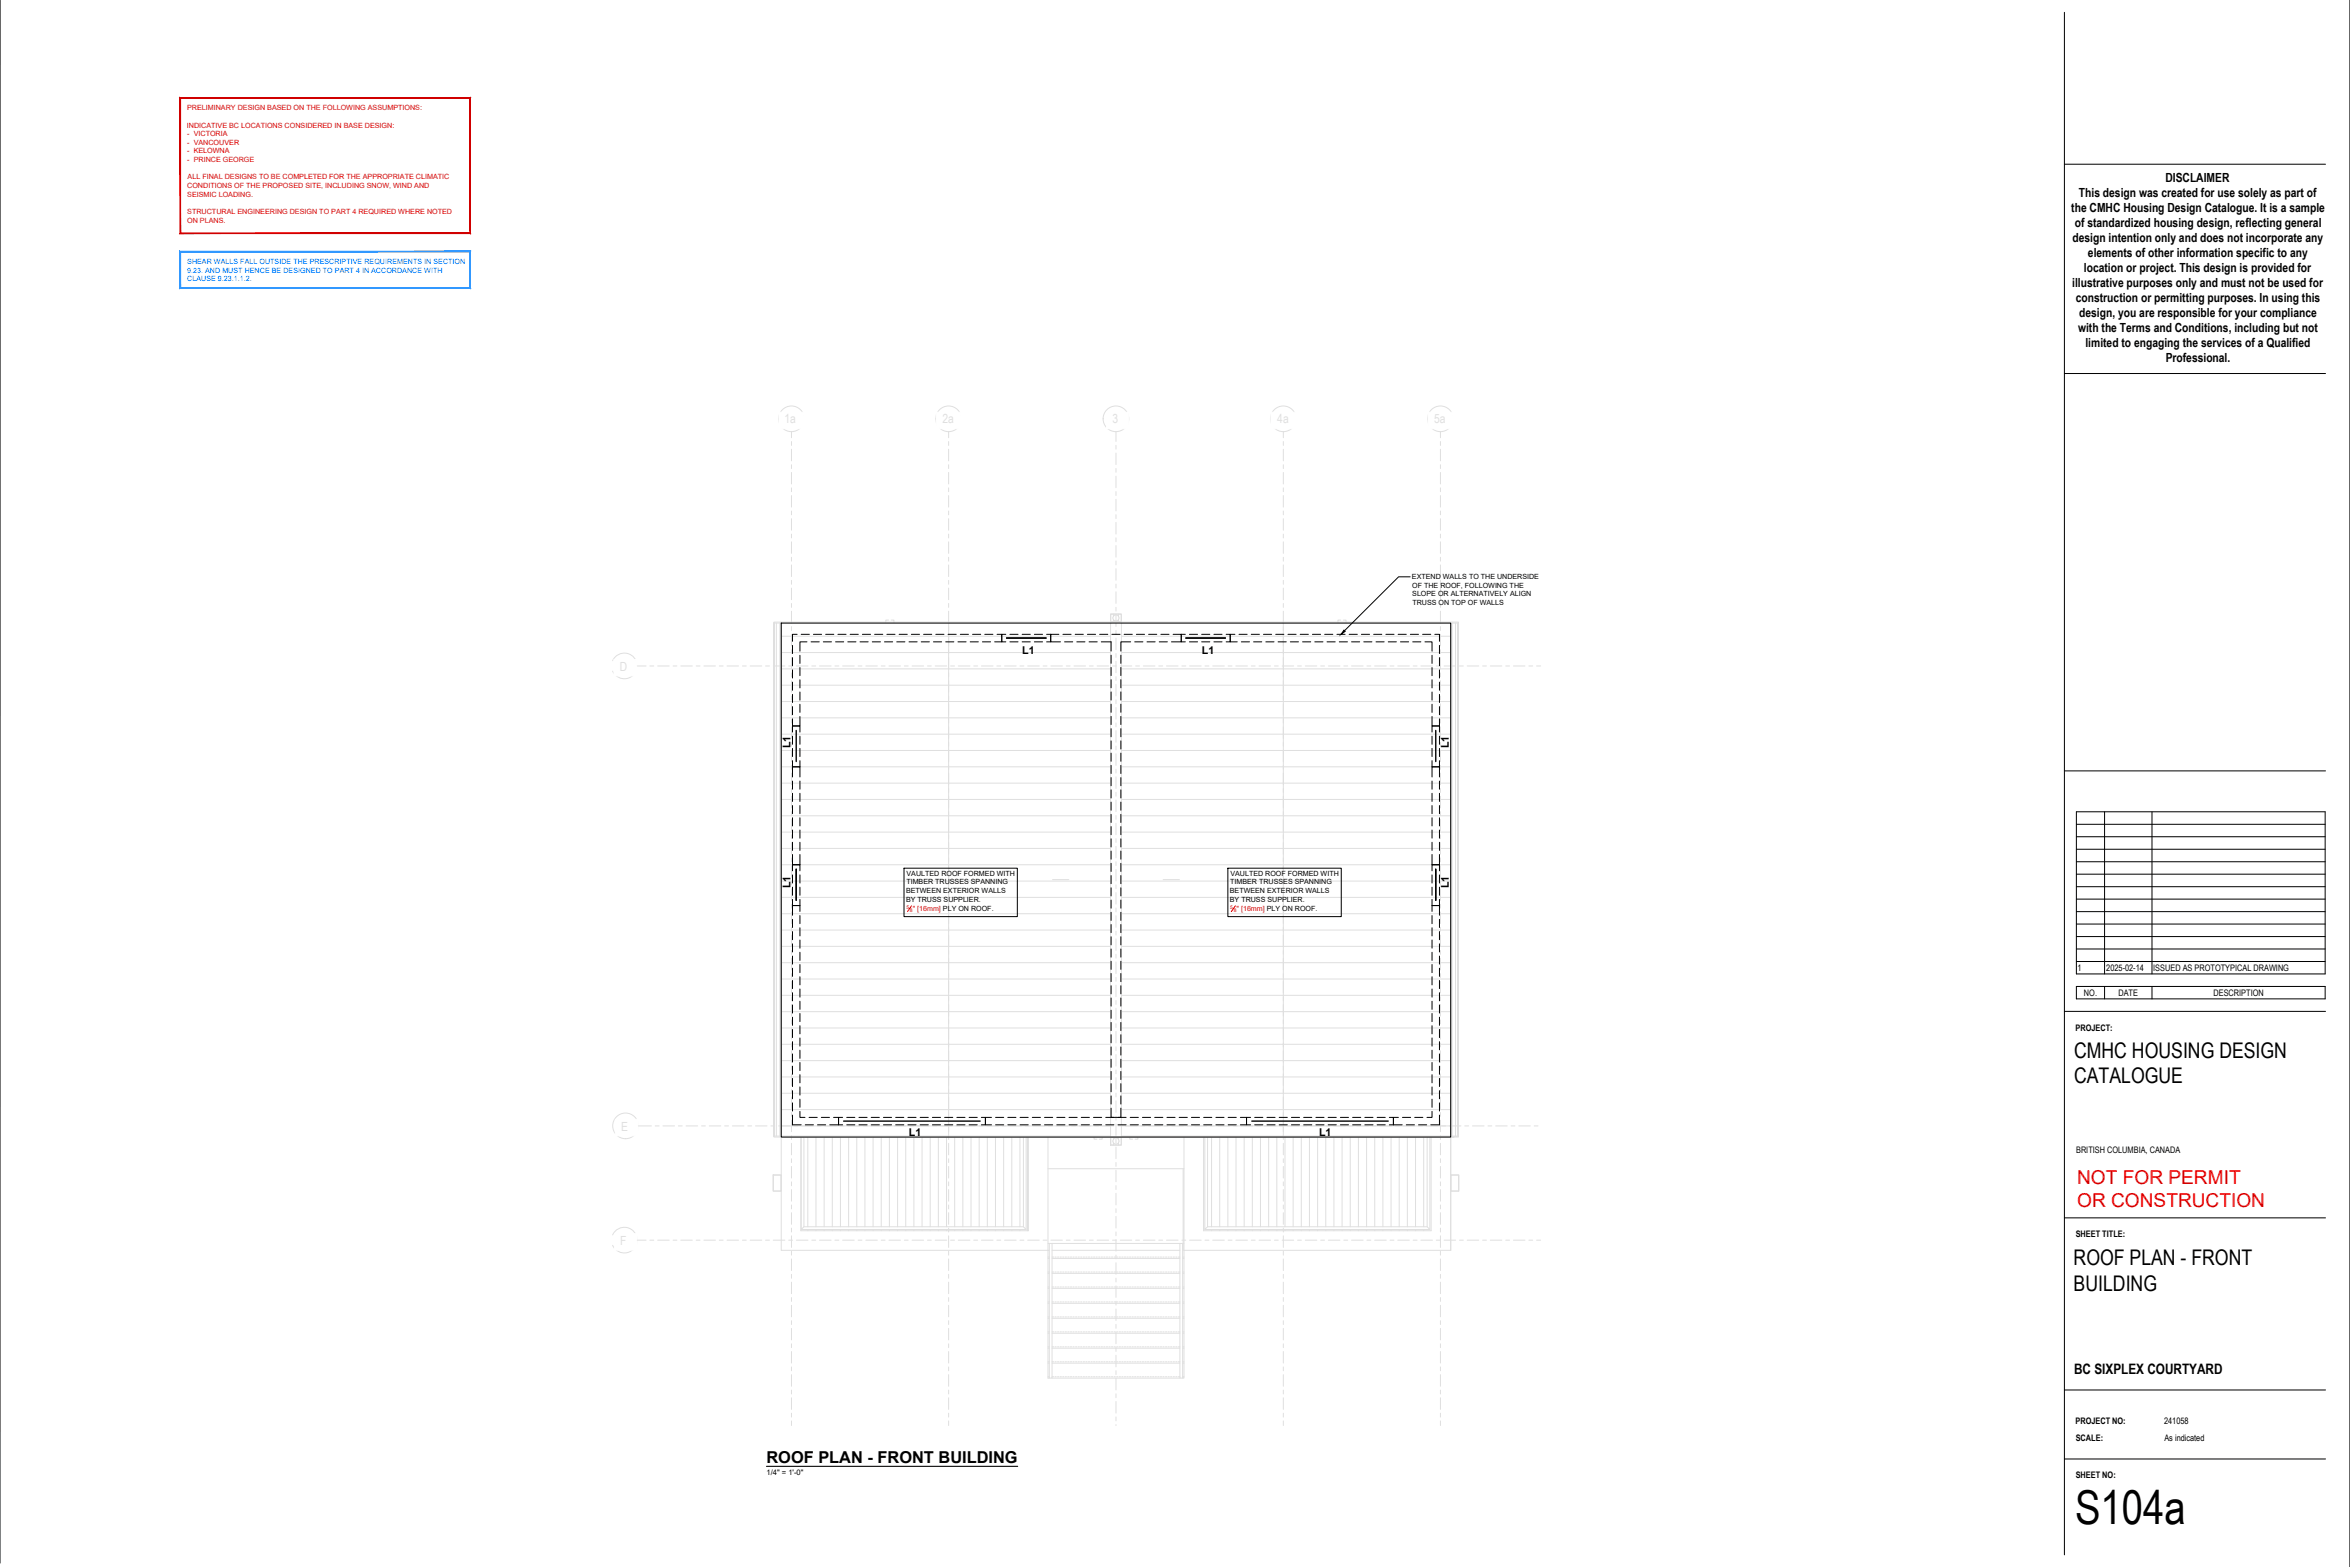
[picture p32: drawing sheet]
<svg xmlns="http://www.w3.org/2000/svg" width="914mm" height="610mm" viewBox="0 0 914 610" stroke-linecap="round" stroke-linejoin="round" font-family="sans-serif">
<defs><g id="words">
<text font-size="18.2" x="807.4" y="592.9">S104a</text>
<g font-size="8.4">
<text x="807" y="411.7">CMHC HOUSING DESIGN</text>
<text x="807" y="421.5">CATALOGUE</text>
<text x="806.9" y="492.1">ROOF PLAN - FRONT</text>
<text x="806.9" y="502.1">BUILDING</text>
</g>
<g font-size="7.4" fill="#f00">
<text x="808.2" y="460.8">NOT FOR PERMIT</text>
<text x="808.2" y="469.7">OR CONSTRUCTION</text>
</g>
<text font-size="6.4" x="298.2" y="569.1">ROOF PLAN - FRONT BUILDING</text>
<text font-size="5.6" x="807" y="534.5">BC SIXPLEX COURTYARD</text>
<g font-size="4.9">
<text x="842.6" y="70.7">DISCLAIMER</text>
<text x="808.9" y="76.5">This design was created for use solely as part of</text>
<text x="806" y="82.4">the CMHC Housing Design Catalogue. It is a sample</text>
<text x="807.3" y="88.2">of standardized housing design, reflecting general</text>
<text x="806.4" y="94">design intention only and does not incorporate any</text>
<text x="812.4" y="99.9">elements of other information specific to any</text>
<text x="810.9" y="105.7">location or project. This design is provided for</text>
<text x="806.3" y="111.5">illustrative purposes only and must not be used for</text>
<text x="807.7" y="117.4">construction or permitting purposes. In using this</text>
<text x="809" y="123.2">design, you are responsible for your compliance</text>
<text x="808.6" y="129">with the Terms and Conditions, including but not</text>
<text x="811.5" y="134.9">limited to engaging the services of a Qualified</text>
<text x="842.7" y="140.7">Professional.</text>
</g>
<g font-size="4.2">
<text x="397.8" y="254.2">L1</text>
<text x="467.6" y="254.2">L1</text>
<text x="307.6" y="291.1" transform="rotate(-90 307.6 291.1)">L1</text>
<text x="563.7" y="291.1" transform="rotate(-90 563.7 291.1)">L1</text>
<text x="307.6" y="345.5" transform="rotate(-90 307.6 345.5)">L1</text>
<text x="563.7" y="345.5" transform="rotate(-90 563.7 345.5)">L1</text>
<text x="353.7" y="442">L1</text>
<text x="513.3" y="442">L1</text>
</g>
<g font-size="3.5">
<text x="808.4" y="377.8">1</text>
<text x="819.6" y="377.8">2025-02-14</text>
<text x="837.8" y="377.8">ISSUED AS PROTOTYPICAL DRAWING</text>
<text x="810.9" y="387.5">NO.</text>
<text x="824.3" y="387.5">DATE</text>
<text x="861.3" y="387.5">DESCRIPTION</text>
<text x="807.6" y="400.9">PROJECT:</text>
<text x="807.8" y="448.6">BRITISH COLUMBIA, CANADA</text>
<text x="807.7" y="481.3">SHEET TITLE:</text>
<text x="807.6" y="554.1">PROJECT NO:</text>
<text x="842.1" y="554.1">241058</text>
<text x="807.7" y="560.7">SCALE:</text>
<text x="842.2" y="560.7">As indicated</text>
<text x="807.7" y="575">SHEET NO:</text>
</g>
<text font-size="3" x="298.2" y="573.9">1/4&quot; = 1'-0&quot;</text>
<g font-size="2.8" fill="#c00">
<text x="72.8" y="42.9">PRELIMINARY DESIGN BASED ON THE FOLLOWING ASSUMPTIONS:</text>
<text x="72.7" y="49.6">INDICATIVE BC LOCATIONS CONSIDERED IN BASE DESIGN:</text>
<text x="72.9" y="53">- VICTORIA</text>
<text x="72.9" y="56.3">- VANCOUVER</text>
<text x="72.9" y="59.7">- KELOWNA</text>
<text x="72.9" y="63.1">- PRINCE GEORGE</text>
<text x="73" y="69.8">ALL FINAL DESIGNS TO BE COMPLETED FOR THE APPROPRIATE CLIMATIC</text>
<text x="72.8" y="73.1">CONDITIONS OF THE PROPOSED SITE, INCLUDING SNOW, WIND AND</text>
<text x="72.8" y="76.5">SEISMIC LOADING.</text>
<text x="72.8" y="83.2">STRUCTURAL ENGINEERING DESIGN TO PART 4 REQUIRED WHERE NOTED</text>
<text x="72.8" y="86.6">ON PLANS.</text>
<text x="355.1" y="354.5">&quot; [16mm] PLY ON ROOF.</text>
<text x="481.2" y="354.5">&quot; [16mm] PLY ON ROOF.</text>
</g>
<g font-size="2.8" fill="#0080ff">
<text x="72.8" y="102.7">SHEAR WALLS FALL OUTSIDE THE PRESCRIPTIVE REQUIREMENTS IN SECTION</text>
<text x="72.8" y="106">9.23. AND MUST HENCE BE DESIGNED TO PART 4 IN ACCORDANCE WITH</text>
<text x="72.8" y="109.4">CLAUSE 9.23.1.1.2.</text>
</g>
<g font-size="2.8">
<text x="549.4" y="225.3">EXTEND WALLS TO THE UNDERSIDE</text>
<text x="549.5" y="228.7">OF THE ROOF, FOLLOWING THE</text>
<text x="549.5" y="232">SLOPE OR ALTERNATIVELY ALIGN</text>
<text x="549.6" y="235.3">TRUSS ON TOP OF WALLS</text>
<text x="352.7" y="340.7">VAULTED ROOF FORMED WITH</text>
<text x="478.8" y="340.7">VAULTED ROOF FORMED WITH</text>
<text x="352.5" y="347.4">BETWEEN EXTERIOR WALLS</text>
<text x="352.7" y="344.1">TIMBER TRUSSES SPANNING</text>
<text x="478.5" y="347.4">BETWEEN EXTERIOR WALLS</text>
<text x="478.7" y="344.1">TIMBER TRUSSES SPANNING</text>
<text x="352.5" y="350.8">BY TRUSS SUPPLIER.</text>
<text x="478.5" y="350.8">BY TRUSS SUPPLIER.</text>
</g>
<g font-size="1.9" fill="#c00">
<text x="352.7" y="353.5">5</text>
<text x="478.7" y="353.5">5</text>
<text x="354" y="354.9">8</text>
<text x="480.1" y="354.9">8</text>
</g>
</g></defs>
<!-- layer: A104a - ROOF PLAN - FRONT BUILDING|A-ROOF-PATT -->
<g fill="none" stroke="#dfdfdf" stroke-width=".39">
<path d="M304 247.5h128.1M304 253.9h128.1M436.4 247.5h128.1M436.4 253.9h128.1M304 260.2h128.1M304 266.6h128.1M304 272.9h128.1M304 279.3h128.1M436.4 260.2h128.1M436.4 266.6h128.1M436.4 272.9h128.1M436.4 279.3h128.1"/>
<path d="M304 285.6h128.1M304 292h128.1M304 298.3h128.1M436.4 285.6h128.1M436.4 292h128.1M436.4 298.3h128.1M304 304.7h128.1M304 311h128.1M304 317.4h128.1M436.4 304.7h128.1M436.4 311h128.1M436.4 317.4h128.1"/>
<path d="M304 323.7h128.1M304 330.1h128.1M304 336.4h128.1M436.4 323.7h128.1M436.4 330.1h128.1M436.4 336.4h128.1M304 342.8h128.1M304 349.1h128.1M304 355.5h128.1M436.4 342.8h128.1M436.4 349.1h128.1M436.4 355.5h128.1"/>
<path d="M304 361.8h128.1M304 368.2h128.1M304 374.5h128.1M436.4 361.8h128.1M436.4 368.2h128.1M436.4 374.5h128.1M304 380.9h128.1M304 387.2h128.1M304 393.6h128.1M304 399.9h128.1M436.4 380.9h128.1M436.4 387.2h128.1"/>
<path d="M436.4 393.6h128.1M436.4 399.9h128.1M304 406.3h128.1M304 412.6h128.1M304 419h128.1M436.4 406.3h128.1M436.4 412.6h128.1M436.4 419h128.1M304 438h128.1M304 425.3h128.1M304 431.7h128.1M436.4 425.3h128.1"/>
<path d="M436.4 431.7h128.1M436.4 438h128.1M314.3 442.3v34.9M317.5 442.3v34.9M320.7 442.3v34.9M323.8 442.3v34.9M327 442.3v34.9M330.2 442.3v34.9M333.4 442.3v34.9M336.5 442.3v34.9M339.7 442.3v34.9M342.9 442.3v34.9"/>
<path d="M346.1 442.3v34.9M349.2 442.3v34.9M352.4 442.3v34.9M355.6 442.3v34.9M358.8 442.3v34.9M361.9 442.3v34.9M365.1 442.3v34.9M368.3 442.3v34.9M371.5 442.3v34.9M374.6 442.3v34.9M377.8 442.3v34.9M381 442.3v34.9"/>
<path d="M384.2 442.3v34.9M387.3 442.3v34.9M390.5 442.3v34.9M393.7 442.3v34.9M396.9 442.3v34.9M471.4 442.3v34.9M474.6 442.3v34.9M477.8 442.3v34.9M480.9 442.3v34.9M484.1 442.3v34.9M487.3 442.3v34.9M490.5 442.3v34.9"/>
<path d="M493.6 442.3v34.9M496.8 442.3v34.9M500 442.3v34.9M503.2 442.3v34.9M506.3 442.3v34.9M509.5 442.3v34.9M512.7 442.3v34.9M515.9 442.3v34.9M519 442.3v34.9M522.2 442.3v34.9M525.4 442.3v34.9M528.6 442.3v34.9"/>
<path d="M531.7 442.3v34.9M534.9 442.3v34.9M538.1 442.3v34.9M541.3 442.3v34.9M544.4 442.3v34.9M547.6 442.3v34.9M550.8 442.3v34.9M554 442.3v34.9M314.3 478.3v.5M317.5 478.3v.5M320.7 478.3v.5M323.8 478.3v.5"/>
<path d="M327 478.3v.5M330.2 478.3v.5M333.4 478.3v.5M336.5 478.3v.5M339.7 478.3v.5M342.9 478.3v.5M346.1 478.3v.5M349.2 478.3v.5M352.4 478.3v.5M355.6 478.3v.5M358.8 478.3v.5M361.9 478.3v.5"/>
<path d="M365.1 478.3v.5M368.3 478.3v.5M371.5 478.3v.5M374.6 478.3v.5M377.8 478.3v.5M381 478.3v.5M384.2 478.3v.5M387.3 478.3v.5M390.5 478.3v.5M393.7 478.3v.5M396.9 478.3v.5M471.4 478.3v.5"/>
<path d="M474.6 478.3v.5M477.8 478.3v.5M480.9 478.3v.5M484.1 478.3v.5M487.3 478.3v.5M490.5 478.3v.5M493.6 478.3v.5M496.8 478.3v.5M500 478.3v.5M503.2 478.3v.5M506.3 478.3v.5M509.5 478.3v.5"/>
<path d="M512.7 478.3v.5M515.9 478.3v.5M519 478.3v.5M522.2 478.3v.5M525.4 478.3v.5M528.6 478.3v.5M531.7 478.3v.5M534.9 478.3v.5M538.1 478.3v.5M541.3 478.3v.5M544.4 478.3v.5M547.6 478.3v.5"/>
<path d="M550.8 478.3v.5M554 478.3v.5"/>
</g>
<!-- layer: A104a - ROOF PLAN - FRONT BUILDING|A-ROOF -->
<path d="M304 242.4v199.6M369.1 242.4v199.6M432.1 242h4.3v200.3h-4.3zM499.4 242.4v199.6M564.5 242.4v199.6M399.8 442.3v36.5M407.8 454.7h52.9" fill="none" stroke="#dfdfdf" stroke-width=".39"/>
<!-- layer: A104a - ROOF PLAN - FRONT BUILDING|A-WALL -->
<path d="M304 442.3v44.1h103.8v-44.1M400.2 442.3v36.5h-88.6v-36.5M460.7 442.3v44.1h103.8v-44.1M556.9 442.3v36.5h-88.6v-36.5" fill="none" stroke="#dfdfdf" stroke-width=".39"/>
<!-- layer: A104a - ROOF PLAN - FRONT BUILDING|S-STRS -->
<g fill="none" stroke="#dfdfdf" stroke-width=".39">
<path d="M407.8 486.4v49.7h.5M407.8 483.7h.5M407.8 489h.5M407.8 494.8h.5M407.8 489.5h.5M407.8 495.4h.5M409.4 483.7h49.7M409.4 489h.6M409.4 494.8h.6M409.4 489.5h49.7M409.4 495.4h49.7M410.5 489h.5"/>
<path d="M410.5 494.8h.5M411.5 489h.5M411.5 494.8h.5M412.5 489h.5M412.5 494.8h.5M413.5 489h.5M413.5 494.8h.5M414.5 489h.5M414.5 494.8h.5M415.5 489h.5M415.5 494.8h.5M416.5 489h.5"/>
<path d="M416.5 494.8h.5M417.5 489h.5M417.5 494.8h.5M418.5 489h.5M418.5 494.8h.5M419.5 489h.5M419.5 494.8h.5M420.5 489h.5M420.5 494.8h.5M421.5 489h.5M421.5 494.8h.5M422.5 489h.5"/>
<path d="M422.5 494.8h.5M423.5 489h.5M423.5 494.8h.5M424.5 489h.5M424.5 494.8h.5M425.5 489h.5M425.5 494.8h.5M426.5 489h.5M426.5 494.8h.5M427.5 489h.5M427.5 494.8h.5M428.5 489h.5"/>
<path d="M428.5 494.8h.5M429.5 489h.5M429.5 494.8h.5M430.5 489h.5M430.5 494.8h.5M431.5 489h.5M431.5 494.8h.5M432.5 489h.5M432.5 494.8h.5M433.5 489h.5M433.5 494.8h.5M434.5 489h.5"/>
<path d="M434.5 494.8h.5M435.5 489h.5M435.5 494.8h.5M436.5 489h.5M436.5 494.8h.5M437.5 489h.5M437.5 494.8h.5M438.5 489h.5M438.5 494.8h.5M439.5 489h.5M439.5 494.8h.5M440.5 489h.5"/>
<path d="M440.5 494.8h.5M441.5 489h.5M441.5 494.8h.5M442.5 489h.5M442.5 494.8h.5M443.5 489h.5M443.5 494.8h.5M444.5 489h.5M444.5 494.8h.5M445.5 489h.5M445.5 494.8h.5M446.5 489h.5"/>
<path d="M446.5 494.8h.5M447.5 489h.5M447.5 494.8h.5M448.5 489h.5M448.5 494.8h.5M449.5 489h.5M449.5 494.8h.5M450.5 489h.5M450.5 494.8h.5M451.5 489h.5M451.5 494.8h.5M452.5 489h.5"/>
<path d="M452.5 494.8h.5M453.5 489h.5M453.5 494.8h.5M454.5 489h.5M454.5 494.8h.5M455.5 489h.5M455.5 494.8h.5M456.5 489h.5M456.5 494.8h.5M457.5 489h.5M457.5 494.8h.5M458.5 489h.6"/>
<path d="M458.5 494.8h.6M460.2 483.7h.5M460.2 489h.5M460.2 494.8h.5M460.2 489.5h.5M460.2 495.4h.5M460.7 486.4v49.7h-.5M407.8 500.7h.5M407.8 506.5h.5M407.8 512.3h.5M407.8 518.1h.5M407.8 501.2h.5"/>
<path d="M407.8 507h.5M407.8 512.8h.5M407.8 518.7h.5M409.4 500.7h.6M409.4 506.5h.6M409.4 512.3h.6M409.4 518.1h.6M409.4 501.2h49.7M409.4 507h49.7M409.4 512.8h49.7M409.4 518.7h49.7M410.5 500.7h.5"/>
<path d="M410.5 506.5h.5M410.5 512.3h.5M410.5 518.1h.5M411.5 500.7h.5M411.5 506.5h.5M411.5 512.3h.5M411.5 518.1h.5M412.5 500.7h.5M412.5 506.5h.5M412.5 512.3h.5M412.5 518.1h.5M413.5 500.7h.5"/>
<path d="M413.5 506.5h.5M413.5 512.3h.5M413.5 518.1h.5M414.5 500.7h.5M414.5 506.5h.5M414.5 512.3h.5M414.5 518.1h.5M415.5 500.7h.5M415.5 506.5h.5M415.5 512.3h.5M415.5 518.1h.5M416.5 500.7h.5"/>
<path d="M416.5 506.5h.5M416.5 512.3h.5M416.5 518.1h.5M417.5 500.7h.5M417.5 506.5h.5M417.5 512.3h.5M417.5 518.1h.5M418.5 500.7h.5M418.5 506.5h.5M418.5 512.3h.5M418.5 518.1h.5M419.5 500.7h.5"/>
<path d="M419.5 506.5h.5M419.5 512.3h.5M419.5 518.1h.5M420.5 500.7h.5M420.5 506.5h.5M420.5 512.3h.5M420.5 518.1h.5M421.5 500.7h.5M421.5 506.5h.5M421.5 512.3h.5M421.5 518.1h.5M422.5 500.7h.5"/>
<path d="M422.5 506.5h.5M422.5 512.3h.5M422.5 518.1h.5M423.5 500.7h.5M423.5 506.5h.5M423.5 512.3h.5M423.5 518.1h.5M424.5 500.7h.5M424.5 506.5h.5M424.5 512.3h.5M424.5 518.1h.5M425.5 500.7h.5"/>
<path d="M425.5 506.5h.5M425.5 512.3h.5M425.5 518.1h.5M426.5 500.7h.5M426.5 506.5h.5M426.5 512.3h.5M426.5 518.1h.5M427.5 500.7h.5M427.5 506.5h.5M427.5 512.3h.5M427.5 518.1h.5M428.5 500.7h.5"/>
<path d="M428.5 506.5h.5M428.5 512.3h.5M428.5 518.1h.5M429.5 500.7h.5M429.5 506.5h.5M429.5 512.3h.5M429.5 518.1h.5M430.5 500.7h.5M430.5 506.5h.5M430.5 512.3h.5M430.5 518.1h.5M431.5 500.7h.5"/>
<path d="M431.5 506.5h.5M431.5 512.3h.5M431.5 518.1h.5M432.5 500.7h.5M432.5 506.5h.5M432.5 512.3h.5M432.5 518.1h.5M433.5 500.7h.5M433.5 506.5h.5M433.5 512.3h.5M433.5 518.1h.5M434.5 500.7h.5"/>
<path d="M434.5 506.5h.5M434.5 512.3h.5M434.5 518.1h.5M435.5 500.7h.5M435.5 506.5h.5M435.5 512.3h.5M435.5 518.1h.5M436.5 500.7h.5M436.5 506.5h.5M436.5 512.3h.5M436.5 518.1h.5M437.5 500.7h.5"/>
<path d="M437.5 506.5h.5M437.5 512.3h.5M437.5 518.1h.5M438.5 500.7h.5M438.5 506.5h.5M438.5 512.3h.5M438.5 518.1h.5M439.5 500.7h.5M439.5 506.5h.5M439.5 512.3h.5M439.5 518.1h.5M440.5 500.7h.5"/>
<path d="M440.5 506.5h.5M440.5 512.3h.5M440.5 518.1h.5M441.5 500.7h.5M441.5 506.5h.5M441.5 512.3h.5M441.5 518.1h.5M442.5 500.7h.5M442.5 506.5h.5M442.5 512.3h.5M442.5 518.1h.5M443.5 500.7h.5"/>
<path d="M443.5 506.5h.5M443.5 512.3h.5M443.5 518.1h.5M444.5 500.7h.5M444.5 506.5h.5M444.5 512.3h.5M444.5 518.1h.5M445.5 500.7h.5M445.5 506.5h.5M445.5 512.3h.5M445.5 518.1h.5M446.5 500.7h.5"/>
<path d="M446.5 506.5h.5M446.5 512.3h.5M446.5 518.1h.5M447.5 500.7h.5M447.5 506.5h.5M447.5 512.3h.5M447.5 518.1h.5M448.5 500.7h.5M448.5 506.5h.5M448.5 512.3h.5M448.5 518.1h.5M449.5 500.7h.5"/>
<path d="M449.5 506.5h.5M449.5 512.3h.5M449.5 518.1h.5M450.5 500.7h.5M450.5 506.5h.5M450.5 512.3h.5M450.5 518.1h.5M451.5 500.7h.5M451.5 506.5h.5M451.5 512.3h.5M451.5 518.1h.5M452.5 500.7h.5"/>
<path d="M452.5 506.5h.5M452.5 512.3h.5M452.5 518.1h.5M453.5 500.7h.5M453.5 506.5h.5M453.5 512.3h.5M453.5 518.1h.5M454.5 500.7h.5M454.5 506.5h.5M454.5 512.3h.5M454.5 518.1h.5M455.5 500.7h.5"/>
<path d="M455.5 506.5h.5M455.5 512.3h.5M455.5 518.1h.5M456.5 500.7h.5M456.5 506.5h.5M456.5 512.3h.5M456.5 518.1h.5M457.5 500.7h.5M457.5 506.5h.5M457.5 512.3h.5M457.5 518.1h.5M458.5 500.7h.6"/>
<path d="M458.5 506.5h.6M458.5 512.3h.6M458.5 518.1h.6M460.2 500.7h.5M460.2 506.5h.5M460.2 512.3h.5M460.2 518.1h.5M460.2 501.2h.5M460.2 507h.5M460.2 512.8h.5M460.2 518.7h.5M407.8 523.9h.5"/>
<path d="M407.8 529.8h.5M407.8 535.6h.5M407.8 524.5h.5M407.8 530.3h.5M409.4 536.1h49.7M409.4 523.9h.6M409.4 529.8h.6M409.4 535.6h.6M409.4 524.5h49.7M409.4 530.3h49.7M410.5 523.9h.5M410.5 529.8h.5"/>
<path d="M410.5 535.6h.5M411.5 523.9h.5M411.5 529.8h.5M411.5 535.6h.5M412.5 523.9h.5M412.5 529.8h.5M412.5 535.6h.5M413.5 523.9h.5M413.5 529.8h.5M413.5 535.6h.5M414.5 523.9h.5M414.5 529.8h.5"/>
<path d="M414.5 535.6h.5M415.5 523.9h.5M415.5 529.8h.5M415.5 535.6h.5M416.5 523.9h.5M416.5 529.8h.5M416.5 535.6h.5M417.5 523.9h.5M417.5 529.8h.5M417.5 535.6h.5M418.5 523.9h.5M418.5 529.8h.5"/>
<path d="M418.5 535.6h.5M419.5 523.9h.5M419.5 529.8h.5M419.5 535.6h.5M420.5 523.9h.5M420.5 529.8h.5M420.5 535.6h.5M421.5 523.9h.5M421.5 529.8h.5M421.5 535.6h.5M422.5 523.9h.5M422.5 529.8h.5"/>
<path d="M422.5 535.6h.5M423.5 523.9h.5M423.5 529.8h.5M423.5 535.6h.5M424.5 523.9h.5M424.5 529.8h.5M424.5 535.6h.5M425.5 523.9h.5M425.5 529.8h.5M425.5 535.6h.5M426.5 523.9h.5M426.5 529.8h.5"/>
<path d="M426.5 535.6h.5M427.5 523.9h.5M427.5 529.8h.5M427.5 535.6h.5M428.5 523.9h.5M428.5 529.8h.5M428.5 535.6h.5M429.5 523.9h.5M429.5 529.8h.5M429.5 535.6h.5M430.5 523.9h.5M430.5 529.8h.5"/>
<path d="M430.5 535.6h.5M431.5 523.9h.5M431.5 529.8h.5M431.5 535.6h.5M432.5 523.9h.5M432.5 529.8h.5M432.5 535.6h.5M433.5 523.9h.5M433.5 529.8h.5M433.5 535.6h.5M434.5 523.9h.5M434.5 529.8h.5"/>
<path d="M434.5 535.6h.5M435.5 523.9h.5M435.5 529.8h.5M435.5 535.6h.5M436.5 523.9h.5M436.5 529.8h.5M436.5 535.6h.5M437.5 523.9h.5M437.5 529.8h.5M437.5 535.6h.5M438.5 523.9h.5M438.5 529.8h.5"/>
<path d="M438.5 535.6h.5M439.5 523.9h.5M439.5 529.8h.5M439.5 535.6h.5M440.5 523.9h.5M440.5 529.8h.5M440.5 535.6h.5M441.5 523.9h.5M441.5 529.8h.5M441.5 535.6h.5M442.5 523.9h.5M442.5 529.8h.5"/>
<path d="M442.5 535.6h.5M443.5 523.9h.5M443.5 529.8h.5M443.5 535.6h.5M444.5 523.9h.5M444.5 529.8h.5M444.5 535.6h.5M445.5 523.9h.5M445.5 529.8h.5M445.5 535.6h.5M446.5 523.9h.5M446.5 529.8h.5"/>
<path d="M446.5 535.6h.5M447.5 523.9h.5M447.5 529.8h.5M447.5 535.6h.5M448.5 523.9h.5M448.5 529.8h.5M448.5 535.6h.5M449.5 523.9h.5M449.5 529.8h.5M449.5 535.6h.5M450.5 523.9h.5M450.5 529.8h.5"/>
<path d="M450.5 535.6h.5M451.5 523.9h.5M451.5 529.8h.5M451.5 535.6h.5M452.5 523.9h.5M452.5 529.8h.5M452.5 535.6h.5M453.5 523.9h.5M453.5 529.8h.5M453.5 535.6h.5M454.5 523.9h.5M454.5 529.8h.5"/>
<path d="M454.5 535.6h.5M455.5 523.9h.5M455.5 529.8h.5M455.5 535.6h.5M456.5 523.9h.5M456.5 529.8h.5M456.5 535.6h.5M457.5 523.9h.5M457.5 529.8h.5M457.5 535.6h.5M458.5 523.9h.6M458.5 529.8h.6"/>
<path d="M458.5 535.6h.6M460.2 523.9h.5M460.2 529.8h.5M460.2 535.6h.5M460.2 524.5h.5M460.2 530.3h.5"/>
</g>
<!-- layer: A104a - ROOF PLAN - FRONT BUILDING|A-FLOR-HRAL -->
<path d="M311.7 442.3v36l1.1-1.1v-34.9M398.2 442.3v34.9M399.3 442.3v36M468.8 442.3v36l1.1-1.1v-34.9M555.3 442.3v34.9M556.4 442.3v36M312.8 477.2h85.4l1.1 1.1h-87.6M469.9 477.2h85.4l1.1 1.1h-87.6M408.3 483.7h1.1v52.4h-1.1zM459.1 483.7h1.1v52.4h-1.1z" fill="none" stroke="#dfdfdf" stroke-width=".39"/>
<!-- layer: A104a - ROOF PLAN - FRONT BUILDING|A-ROOF-OTLN -->
<g fill="none" stroke="#dfdfdf" stroke-width=".39">
<path d="M301.3 242.4v199.6M302.1 242.4v199.6M303.5 242.4v199.6M303.6 242.4v199.6M369.1 242v.4M432.1 242.4h-131.1v199.6h131.1M432.1 242h-131v.4M436.4 242h131.1v.4M436.4 242.4h131.1M499.4 242v.4M564.9 242.4v199.6M566.3 242.4v199.6"/>
<path d="M567.2 242.4v199.6M567.5 242.4v199.6M301.1 442v.3h131M369.1 442v.3M436.4 442h131.1v.3h-131.1M499.4 442v.3"/>
</g>
<!-- layer: A104a - ROOF PLAN - FRONT BUILDING|A-FLOR -->
<path d="M460.4 454.7v31.7h-.2M407.8 486.4h.5M409.4 486.4h49.7" fill="none" stroke="#dfdfdf" stroke-width=".39"/>
<!-- layer: A104a - ROOF PLAN - FRONT BUILDING|P-SANR-FIXT -->
<g fill="none" stroke="#dfdfdf" stroke-width=".39">
<path d="M432.1 238.8h4.3v3.2h-4.3zM432.2 238.9h4v3h-4zM433.2 238.9v.8M435.2 238.9v.8M433.2 241.1v.8M435.2 241.1v.8M300.8 457.1h3.2v6.3h-3.2zM300.9 457.2h3v6.1h-3zM432.1 442.3h4.3v3.2h-4.3zM432.2 442.5h4v2.9h-4zM433.2 442.5v.8M433.2 444.6v.8"/>
<path d="M435.2 442.5v.8M435.2 444.6v.8M564.5 457.1h3.2v6.3h-3.2zM564.6 457.2h2.9v6.1h-2.9z"/>
</g>
<!-- layer: A104a - ROOF PLAN - FRONT BUILDING|P-PIPE -->
<g fill="none" stroke="#dfdfdf" stroke-width=".39">
<circle cx="434.2" cy="240.4" r="1.18"/>
<circle cx="434.2" cy="443.9" r="1.18"/>
</g>
<!-- layer: A104a - ROOF PLAN - FRONT BUILDING|M-EQPM-HDLN -->
<path d="M345.8 241.2h-1.1v.8M346.8 241.2h1v.8M521.7 241.2h-1.1v.8M522.7 241.2h1.1v.8M425.7 442.3v.9h1.1M428.9 442.3v.9h-1.1M439.6 442.3v.9h1.1M442.8 442.3v.9h-1.1M565.7 442.3l-1.2 .2" fill="none" stroke="#dfdfdf" stroke-width=".39"/>
<!-- layer: A104a - ROOF PLAN - FRONT BUILDING|A-DETL -->
<path d="M409.5 342.2h6.4M452.6 342.2h6.3" fill="none" stroke="#dfdfdf" stroke-width=".39"/>
<!-- layer: A104a - ROOF PLAN - FRONT BUILDING|S-GRID-IDEN -->
<g fill="none" stroke="#dfdfdf" stroke-width=".39">
<path d="M238.4 257a5 5 0 0 1 7.6-1.9 5 5 0 0 1 0 7.9 5 5 0 0 1-7.6-1.9M238.4 480.4a5 5 0 0 1 7.6-1.9 5 5 0 0 1 0 7.9 5 5 0 0 1-7.6-1.9"/>
<circle cx="308" cy="162.9" r="5"/>
<circle cx="369.1" cy="162.9" r="5"/>
<circle cx="434.2" cy="162.9" r="5"/>
<circle cx="499.3" cy="162.9" r="5"/>
<circle cx="560.5" cy="162.9" r="5"/>
<circle cx="243.4" cy="438" r="5"/>
</g>
<g fill="#fff" stroke="#fff" stroke-width=".39">
<path d="M303.1 160.4v6.4l11.3-6.4zM303.1 166.8l11.3-6.4v6.4z"/>
<path d="M430.5 160.4v6.4l8.6-6.4zM430.5 166.8l8.6-6.4v6.4z"/>
<path d="M555.7 160.4v6.4l11.2-6.4zM555.7 166.8l11.2-6.4v6.4z"/>
<path d="M238.9 256.5v6.5l9.3-6.5zM238.9 263l9.3-6.5v6.5z"/>
<path d="M239.1 479.9v6.4l8.9-6.4zM239.1 486.3l8.9-6.4v6.4z"/>
<path d="M239.4 435.5v6.4l9.2-6.4zM239.4 441.9l9.2-6.4v6.4z"/>
<path d="M364.3 160.4v6.4l11.3-6.4zM364.3 166.8l11.3-6.4v6.4z"/>
<path d="M494.5 160.4v6.4l11.3-6.4zM494.5 166.8l11.3-6.4v6.4z"/>
</g>
<!-- layer: A104a - ROOF PLAN - FRONT BUILDING|S-GRID -->
<g fill="none" stroke="#dfdfdf" stroke-width=".39">
<path d="M308 167.9v2.4M308 171.8v1.5M308 174.8v4.5M369.1 167.9v2.4M369.1 171.8v1.5M369.1 174.8v4.5M434.2 167.9v3.8M434.2 173.2v1.5M434.2 176.2v4.5M499.4 167.9v2.4M499.4 171.8v1.5M499.4 174.8v4.5"/>
<path d="M560.5 167.9v2.4M560.5 171.8v1.5M560.5 174.8v4.5M308 180.8v1.5M308 183.8v4.5M308 189.8v1.5M308 192.8v4.5M308 198.8v1.5M369.1 180.8v1.5M369.1 183.8v4.5M369.1 189.8v1.5M369.1 192.8v4.5"/>
<path d="M369.1 198.8v1.5M434.2 182.2v1.5M434.2 185.2v4.5M434.2 191.2v1.6M434.2 194.2v4.6M499.4 180.8v1.5M499.4 183.8v4.5M499.4 189.8v1.5M499.4 192.8v4.5M499.4 198.8v1.5M560.5 180.8v1.5M560.5 183.8v4.5"/>
<path d="M560.5 189.8v1.5M560.5 192.8v4.5M560.5 198.8v1.5M308 201.8v4.5M308 207.8v1.5M308 210.8v4.5M308 216.8v1.5M308 219.8v4.5M369.1 201.8v4.5M369.1 207.8v1.5M369.1 210.8v4.5M369.1 216.8v1.5"/>
<path d="M369.1 219.8v4.5M434.2 200.2v1.6M434.2 203.2v4.6M434.2 209.2v1.5M434.2 212.2v4.5M434.2 218.2v1.5M499.4 201.8v4.5M499.4 207.8v1.5M499.4 210.8v4.5M499.4 216.8v1.5M499.4 219.8v4.5M560.5 201.8v4.5"/>
<path d="M560.5 207.8v1.5M560.5 210.8v4.5M560.5 216.8v1.5M560.5 219.8v4.5M308 225.8v1.5M308 228.8v4.5M308 234.8v1.5M308 237.8v4.5M369.1 225.8v1.5M369.1 228.8v4.5M369.1 234.8v1.5M369.1 237.8v4.5"/>
<path d="M434.2 221.2v4.5M434.2 227.2v1.5M434.2 230.2v4.5M434.2 236.3v1.4M434.2 239.3v4.4M499.4 225.8v1.5M499.4 228.8v4.5M499.4 234.8v1.5M499.4 237.8v4.5M560.5 225.8v1.5M560.5 228.8v4.5M560.5 234.8v1.5"/>
<path d="M560.5 237.8v4.5M248 259.1h3.4M252.9 259.1h1.5M255.9 259.1h4.5M261.9 259.1h1.5M264.9 259.1h4.5M270.9 259.1h1.5M273.9 259.1h4.5M279.9 259.1h1.5M282.9 259.1h4.5M288.9 259.1h1.5M291.9 259.1h4.5"/>
<path d="M297.9 259.1h1.5M300.9 259.1h4.5M306.9 259.1h1.5M308 243.8v1.5M308 246.8v4.5M308 252.8v1.5M308 255.8v4.5M309.9 259.1h4.5M315.9 259.1h1.5M318.9 259.1h4.5M324.9 259.1h1.5M327.9 259.1h4.5"/>
<path d="M333.9 259.1h1.5M336.9 259.1h4.5M342.9 259.1h1.5M345.9 259.1h4.5M351.9 259.1h1.5M354.9 259.1h4.5M360.9 259.1h1.5M363.9 259.1h4.5M369.1 243.8v1.5M369.1 246.8v4.5M369.1 252.8v1.5M369.1 255.8v4.5"/>
<path d="M369.9 259.1h1.5M372.9 259.1h4.5M378.9 259.1h1.5M381.9 259.1h4.5M387.9 259.1h1.5M390.9 259.1h4.5M396.9 259.1h1.5M399.9 259.1h4.5M405.9 259.1h1.5M408.9 259.1h4.5M414.9 259.1h1.5M417.9 259.1h4.5"/>
<path d="M423.9 259.1h1.5M426.9 259.1h4.5M432.9 259.1h1.5M434.2 245.3v1.4M434.2 248.2v4.5M434.2 254.2v1.5M434.2 257.2v4.5M435.9 259.1h4.5M441.9 259.1h1.5M444.9 259.1h4.5M450.9 259.1h1.5M453.9 259.1h4.5"/>
<path d="M459.9 259.1h1.5M462.9 259.1h4.5M468.9 259.1h1.5M471.9 259.1h4.5M477.9 259.1h1.5M480.9 259.1h4.5M486.9 259.1h1.5M489.9 259.1h4.5M495.9 259.1h1.5M498.9 259.1h4.5M499.4 243.8v1.5M499.4 246.8v4.5"/>
<path d="M499.4 252.8v1.5M499.4 255.8v4.5M504.9 259.1h1.5M507.9 259.1h4.5M513.9 259.1h1.5M516.9 259.1h4.5M522.9 259.1h1.5M525.9 259.1h4.5M531.9 259.1h1.5M534.9 259.1h4.5M540.9 259.1h1.5M543.9 259.1h4.5"/>
<path d="M549.9 259.1h1.5M552.9 259.1h4.5M558.9 259.1h1.5M560.5 243.8v1.5M560.5 246.8v4.5M560.5 252.8v1.5M560.5 255.8v4.5M561.9 259.1h4.5M567.9 259.1h1.5M570.9 259.1h4.5M576.9 259.1h1.5M579.9 259.1h4.5"/>
<path d="M585.9 259.1h1.5M588.9 259.1h4.5M594.9 259.1h1.5M597.9 259.1h1.6M308 261.8v1.5M308 264.8v4.5M308 270.8v1.5M308 273.8v4.5M308 279.8v1.5M369.1 261.8v1.5M369.1 264.8v4.5M369.1 270.8v1.5"/>
<path d="M369.1 273.8v4.5M369.1 279.8v1.5M434.2 263.2v1.5M434.2 266.2v4.5M434.2 272.2v1.6M434.2 275.2v4.6M499.4 261.8v1.5M499.4 264.8v4.5M499.4 270.8v1.5M499.4 273.8v4.5M499.4 279.8v1.5M560.5 261.8v1.5"/>
<path d="M560.5 264.8v4.5M560.5 270.8v1.5M560.5 273.8v4.5M560.5 279.8v1.5M308 282.8v4.5M308 288.8v1.5M308 291.8v4.5M308 297.8v1.5M369.1 282.8v4.5M369.1 288.8v1.5M369.1 291.8v4.5M369.1 297.8v1.5"/>
<path d="M434.2 281.2v1.6M434.2 284.2v4.5M434.2 290.2v1.5M434.2 293.2v4.5M434.2 299.2v1.5M499.4 282.8v4.5M499.4 288.8v1.5M499.4 291.8v4.5M499.4 297.8v1.5M560.5 282.8v4.5M560.5 288.8v1.5M560.5 291.8v4.5"/>
<path d="M560.5 297.8v1.5M308 300.8v4.5M308 306.8v1.5M308 309.8v4.5M308 315.8v1.5M308 318.8v4.5M369.1 300.8v4.5M369.1 306.8v1.5M369.1 309.8v4.5M369.1 315.8v1.5M369.1 318.8v4.5M434.2 302.2v4.5"/>
<path d="M434.2 308.2v1.5M434.2 311.2v4.5M434.2 317.3v1.4M499.4 300.8v4.5M499.4 306.8v1.5M499.4 309.8v4.5M499.4 315.8v1.5M499.4 318.8v4.5M560.5 300.8v4.5M560.5 306.8v1.5M560.5 309.8v4.5M560.5 315.8v1.5"/>
<path d="M560.5 318.8v4.5M308 324.8v1.5M308 327.8v4.5M308 333.8v1.5M308 336.8v4.5M369.1 324.8v1.5M369.1 327.8v4.5M369.1 333.8v1.5M369.1 336.8v4.5M434.2 320.3v4.4M434.2 326.2v1.5M434.2 329.2v4.5"/>
<path d="M434.2 335.2v1.5M434.2 338.2v4.5M499.4 324.8v1.5M499.4 327.8v4.5M499.4 333.8v1.5M499.4 336.8v4.5M560.5 324.8v1.5M560.5 327.8v4.5M560.5 333.8v1.5M560.5 336.8v4.5M308 342.8v1.5M308 345.8v4.5"/>
<path d="M308 351.8v1.5M308 354.8v4.5M369.1 342.8v1.5M369.1 345.8v4.5M369.1 351.8v1.5M369.1 354.8v4.5M434.2 344.2v1.5M434.2 347.2v4.5M434.2 353.2v1.6M434.2 356.2v4.6M499.4 342.8v1.5M499.4 345.8v4.5"/>
<path d="M499.4 351.8v1.5M499.4 354.8v4.5M560.5 342.8v1.5M560.5 345.8v4.5M560.5 351.8v1.5M560.5 354.8v4.5M308 360.8v1.5M308 363.8v4.5M308 369.8v1.5M308 372.8v4.5M308 378.8v1.5M369.1 360.8v1.5"/>
<path d="M369.1 363.8v4.5M369.1 369.8v1.5M369.1 372.8v4.5M369.1 378.8v1.5M434.2 362.2v1.5M434.2 365.2v4.5M434.2 371.2v1.5M434.2 374.2v4.5M499.4 360.8v1.5M499.4 363.8v4.5M499.4 369.8v1.5M499.4 372.8v4.5"/>
<path d="M499.4 378.8v1.5M560.5 360.8v1.5M560.5 363.8v4.5M560.5 369.8v1.5M560.5 372.8v4.5M560.5 378.8v1.5M308 381.8v4.5M308 387.8v1.5M308 390.8v4.5M308 396.8v1.5M308 399.8v4.5M369.1 381.8v4.5"/>
<path d="M369.1 387.8v1.5M369.1 390.8v4.5M369.1 396.8v1.5M369.1 399.8v4.5M434.2 380.2v1.5M434.2 383.2v4.5M434.2 389.2v1.5M434.2 392.2v4.5M434.2 398.3v1.4M499.4 381.8v4.5M499.4 387.8v1.5M499.4 390.8v4.5"/>
<path d="M499.4 396.8v1.5M499.4 399.8v4.5M560.5 381.8v4.5M560.5 387.8v1.5M560.5 390.8v4.5M560.5 396.8v1.5M560.5 399.8v4.5M308 405.8v1.5M308 408.8v4.5M308 414.8v1.5M308 417.8v4.5M369.1 405.8v1.5"/>
<path d="M369.1 408.8v4.5M369.1 414.8v1.5M369.1 417.8v4.5M434.2 401.2v4.5M434.2 407.2v1.5M434.2 410.2v4.5M434.2 416.2v1.5M434.2 419.2v4.5M499.4 405.8v1.5M499.4 408.8v4.5M499.4 414.8v1.5M499.4 417.8v4.5"/>
<path d="M560.5 405.8v1.5M560.5 408.8v4.5M560.5 414.8v1.5M560.5 417.8v4.5M248.4 438h5.1M255 438h1.5M258 438h4.5M263.9 438h1.6M266.9 438h4.6M273 438h1.5M276 438h4.5M282 438h1.5"/>
<path d="M285 438h4.5M291 438h1.5M294 438h4.4M300 438h1.4M303 438h4.4M308 423.8v1.5M308 426.8v4.5M308 432.8v1.5M308 435.8v4.5M309 438h1.4M312 438h4.5M318 438h1.5"/>
<path d="M321 438h4.5M327 438h1.5M330 438h4.5M336 438h1.5M338.9 438h4.6M344.9 438h1.6M347.9 438h4.6M354 438h1.5M357 438h4.5M363 438h1.5M366 438h4.5M369.1 423.8v1.5"/>
<path d="M369.1 426.8v4.5M369.1 432.8v1.5M369.1 435.8v4.5M372 438h1.5M375 438h4.4M381 438h1.4M384 438h4.5M390 438h1.5M393 438h4.5M399 438h1.5M402 438h4.5M408 438h1.5"/>
<path d="M411 438h4.5M416.9 438h1.6M419.9 438h4.6M426 438h1.5M429 438h4.5M434.2 425.2v1.5M434.2 428.2v4.5M434.2 434.2v1.6M434.2 437.2v4.5M435 438h1.5M438 438h4.5M444 438h1.5"/>
<path d="M447 438h4.4M453 438h1.4M456 438h4.4M462 438h1.5M465 438h4.5M471 438h1.5M474 438h4.5M480 438h1.5M483 438h4.5M488.9 438h1.6M491.9 438h4.6M497.9 438h1.6"/>
<path d="M499.4 423.8v1.5M499.4 426.8v4.5M499.4 432.8v1.5M499.4 435.8v4.5M500.9 438h4.6M507 438h1.5M510 438h4.5M516 438h1.5M519 438h4.5M525 438h1.5M528 438h4.4M534 438h1.4"/>
<path d="M537 438h4.5M543 438h1.5M546 438h4.5M552 438h1.5M555 438h4.5M560.5 423.8v1.5M560.5 426.8v4.5M560.5 432.8v1.5M560.5 435.8v4.5M561 438h1.5M564 438h4.5M569.9 438h1.6"/>
<path d="M572.9 438h4.6M579 438h1.5M582 438h4.5M588 438h1.5M591 438h4.5M597 438h1.5M308 441.8v1.5M308 444.8v4.5M308 450.8v1.5M308 453.8v4.5M308 459.8v1.5M369.1 441.8v1.5"/>
<path d="M369.1 444.8v4.5M369.1 450.8v1.5M369.1 453.8v4.5M369.1 459.8v1.5M434.2 443.2v1.5M434.2 446.2v4.5M434.2 452.2v1.5M434.2 455.2v4.5M499.4 441.8v1.5M499.4 444.8v4.5M499.4 450.8v1.5M499.4 453.8v4.5"/>
<path d="M499.4 459.8v1.5M560.5 441.8v1.5M560.5 444.8v4.5M560.5 450.8v1.5M560.5 453.8v4.5M560.5 459.8v1.5M308 462.8v4.5M308 468.8v1.5M308 471.8v4.5M308 477.8v1.5M369.1 462.8v4.5M369.1 468.8v1.5"/>
<path d="M369.1 471.8v4.5M369.1 477.8v1.5M434.2 461.2v1.5M434.2 464.2v4.5M434.2 470.2v1.5M434.2 473.2v4.5M434.2 479.2v1.5M499.4 462.8v4.5M499.4 468.8v1.5M499.4 471.8v4.5M499.4 477.8v1.5M560.5 462.8v4.5"/>
<path d="M560.5 468.8v1.5M560.5 471.8v4.5M560.5 477.8v1.5M248 482.5h3.4M252.9 482.5h1.5M255.9 482.5h4.5M261.9 482.5h1.5M264.9 482.5h4.5M270.9 482.5h1.5M273.9 482.5h4.5M279.9 482.5h1.5M282.9 482.5h4.5"/>
<path d="M288.9 482.5h1.5M291.9 482.5h4.5M297.9 482.5h1.5M300.9 482.5h4.5M306.9 482.5h1.5M308 480.8v4.5M308 486.8v1.5M308 489.8v4.5M308 495.8v1.5M308 498.8v4.5M309.9 482.5h4.5M315.9 482.5h1.5"/>
<path d="M318.9 482.5h4.5M324.9 482.5h1.5M327.9 482.5h4.5M333.9 482.5h1.5M336.9 482.5h4.5M342.9 482.5h1.5M345.9 482.5h4.5M351.9 482.5h1.5M354.9 482.5h4.5M360.9 482.5h1.5M363.9 482.5h4.5M369.1 480.8v4.5"/>
<path d="M369.1 486.8v1.5M369.1 489.8v4.5M369.1 495.8v1.5M369.1 498.8v4.5M369.9 482.5h1.5M372.9 482.5h4.5M378.9 482.5h1.5M381.9 482.5h4.5M387.9 482.5h1.5M390.9 482.5h4.5M396.9 482.5h1.5M399.9 482.5h4.5"/>
<path d="M405.9 482.5h1.5M408.9 482.5h4.5M414.9 482.5h1.5M417.9 482.5h4.5M423.9 482.5h1.5M426.9 482.5h4.5M432.9 482.5h1.5M434.2 482.2v4.5M434.2 488.2v1.5M434.2 491.2v4.5M434.2 497.2v1.5M435.9 482.5h4.5"/>
<path d="M441.9 482.5h1.5M444.9 482.5h4.5M450.9 482.5h1.5M453.9 482.5h4.5M459.9 482.5h1.5M462.9 482.5h4.5M468.9 482.5h1.5M471.9 482.5h4.5M477.9 482.5h1.5M480.9 482.5h4.5M486.9 482.5h1.5M489.9 482.5h4.5"/>
<path d="M495.9 482.5h1.5M498.9 482.5h4.5M499.4 480.8v4.5M499.4 486.8v1.5M499.4 489.8v4.5M499.4 495.8v1.5M499.4 498.8v4.5M504.9 482.5h1.5M507.9 482.5h4.5M513.9 482.5h1.5M516.9 482.5h4.5M522.9 482.5h1.5"/>
<path d="M525.9 482.5h4.5M531.9 482.5h1.5M534.9 482.5h4.5M540.9 482.5h1.5M543.9 482.5h4.5M549.9 482.5h1.5M552.9 482.5h4.5M558.9 482.5h1.5M560.5 480.8v4.5M560.5 486.8v1.5M560.5 489.8v4.5M560.5 495.8v1.5"/>
<path d="M560.5 498.8v4.5M561.9 482.5h4.5M567.9 482.5h1.5M570.9 482.5h4.5M576.9 482.5h1.5M579.9 482.5h4.5M585.9 482.5h1.5M588.9 482.5h4.5M594.9 482.5h1.5M597.9 482.5h1.6M308 504.8v1.5M308 507.8v4.5"/>
<path d="M308 513.8v1.5M308 516.8v4.5M369.1 504.8v1.5M369.1 507.8v4.5M369.1 513.8v1.5M369.1 516.8v4.5M434.2 500.2v4.5M434.2 506.2v1.5M434.2 509.2v4.5M434.2 515.2v1.5M434.2 518.2v4.5M499.4 504.8v1.5"/>
<path d="M499.4 507.8v4.5M499.4 513.8v1.5M499.4 516.8v4.5M560.5 504.8v1.5M560.5 507.8v4.5M560.5 513.8v1.5M560.5 516.8v4.5M308 522.8v1.5M308 525.8v4.5M308 531.8v1.5M308 534.8v4.5M369.1 522.8v1.5"/>
<path d="M369.1 525.8v4.5M369.1 531.8v1.5M369.1 534.8v4.5M434.2 524.2v1.5M434.2 527.2v4.5M434.2 533.2v1.5M434.2 536.2v4.5M499.4 522.8v1.5M499.4 525.8v4.5M499.4 531.8v1.5M499.4 534.8v4.5M560.5 522.8v1.5"/>
<path d="M560.5 525.8v4.5M560.5 531.8v1.5M560.5 534.8v4.5M308 540.8v1.5M308 543.8v4.5M308 549.8v1.5M308 552.8v1.8M369.1 540.8v1.5M369.1 543.8v4.5M369.1 549.8v1.5M369.1 552.8v1.8M434.2 542.2v1.5"/>
<path d="M434.2 545.2v4.5M434.2 551.2v1.5M434.2 554.2v.4M499.4 540.8v1.5M499.4 543.8v4.5M499.4 549.8v1.5M499.4 552.8v1.8M560.5 540.8v1.5M560.5 543.8v4.5M560.5 549.8v1.5M560.5 552.8v1.8"/>
</g>
<!-- layer: EQ-Symb -->
<path d="M298.2 570.4h97.8" fill="none" stroke="#000" stroke-width=".42"/>
<!-- layer: 24161 S103_Third Floor Plan|EQ-Wood -->
<g fill="none" stroke="#000" stroke-width=".39">
<path d="M308.4 251.1v3.1M308.4 255.8v3.2M310.2 246.8h-1.8v2.7M311.3 254.9v3.2M311.3 259.7v3.2M311.7 246.8h3.2M314 249.7h-2.7v3.6M315.6 249.7h3.2M316.5 246.8h3.2M320.4 249.7h3.1M321.3 246.8h3.1M325.1 249.7h3.2"/>
<path d="M326 246.8h3.2M329.9 249.7h3.2M330.8 246.8h3.2M334.6 249.7h3.2M335.6 246.8h3.1M339.4 249.7h3.2M340.3 246.8h3.2M344.2 249.7h3.1M345.1 246.8h3.2M348.9 249.7h3.2M349.8 246.8h3.2M353.7 249.7h3.2"/>
<path d="M354.6 246.8h3.2M358.5 249.7h3.1M359.4 246.8h3.1M363.2 249.7h3.2M364.1 246.8h3.2M368 249.7h3.2M368.9 246.8h3.2M372.7 249.7h3.2M373.7 246.8h3.1M377.5 249.7h3.2M378.4 246.8h3.2M382.3 249.7h3.1"/>
<path d="M383.2 246.8h3.2M387.9 246.8h1.9v2.9h-2.8M412 246.8h-3.2v2.9h3.8M413.6 246.8h3.2M414.2 249.7h3.2M418.4 246.8h3.1M419 249.7h3.2M423.1 246.8h3.2M423.8 249.7h3.1M427.9 246.8h3.2M428.5 249.7h3.8v3.6M432.3 254.9v3.2"/>
<path d="M432.3 259.6v3.2M432.6 246.8h3.2M436.1 254.9v3.2M436.1 259.6v3.2M437.4 246.8h3.2M439.9 249.7h-3.8v3.6M441.5 249.7h3.2M442.2 246.8h3.1M446.3 249.7h3.2M446.9 246.8h3.2M451.1 249.7h3.1M451.7 246.8h3.2"/>
<path d="M456.5 246.8h3.1v2.9h-3.8M480.5 246.8h-1.8v2.9h2.7M482.1 246.8h3.2M483 249.7h3.2M486.9 246.8h3.1M487.8 249.7h3.2M491.6 246.8h3.2M492.5 249.7h3.2M496.4 246.8h3.2M497.3 249.7h3.2M501.2 246.8h3.1M502.1 249.7h3.1"/>
<path d="M505.9 246.8h3.2M506.8 249.7h3.2M510.7 246.8h3.2M511.6 249.7h3.2M515.4 246.8h3.2M516.4 249.7h3.1M520.2 246.8h3.2M521.1 249.7h3.2M525 246.8h3.1M525.9 249.7h3.2M529.7 246.8h3.2M530.6 249.7h3.2"/>
<path d="M534.5 246.8h3.2M535.4 249.7h3.2M539.3 246.8h3.1M540.2 249.7h3.1M544 246.8h3.2M544.9 249.7h3.2M548.8 246.8h3.2M549.7 249.7h3.2M553.5 246.8h3.2M554.5 249.7h2.7v3.6M557.2 254.9v3.2M557.2 259.7v3.2"/>
<path d="M558.3 246.8h1.8v2.7M560.1 251.1v3.1M560.1 255.8v3.2M308.4 260.6v3.2M308.4 265.4v3.1M308.4 270.1v3.2M308.4 274.9v3.2M311.3 264.4v3.2M311.3 269.2v3.2M311.3 274v3.1M311.3 278.7v3.7h-2.9v-2.8M432.3 264.4v3.2"/>
<path d="M432.3 269.2v3.1M432.3 273.9v3.2M432.3 278.7v3.2M436.1 264.4v3.2M436.1 269.2v3.1M436.1 273.9v3.2M436.1 278.7v3.2M557.2 264.4v3.2M557.2 269.2v3.2M557.2 274v3.1M557.2 278.7v3.7h2.9v-2.8M560.1 260.6v3.2"/>
<path d="M560.1 265.4v3.1M560.1 270.1v3.2M560.1 274.9v3.2M432.3 283.5v3.1M432.3 288.2v3.2M432.3 293v3.2M432.3 297.7v3.2M436.1 283.5v3.1M436.1 288.2v3.2M436.1 293v3.2M436.1 297.7v3.2M308.4 302.3v-4h2.9v4"/>
<path d="M308.4 303.8v3.2M308.4 308.6v3.2M308.4 313.4v3.1M308.4 318.1v3.2M311.3 303.8v3.2M311.3 308.6v3.2M311.3 313.4v3.1M311.3 318.1v3.2M432.3 302.5v3.2M432.3 307.3v3.1M432.3 312v3.2M432.3 316.8v3.2"/>
<path d="M436.1 302.5v3.2M436.1 307.3v3.1M436.1 312v3.2M436.1 316.8v3.2M557.2 302.3v-4h2.9v4M557.2 303.8v3.2M557.2 308.6v3.2M557.2 313.4v3.1M557.2 318.1v3.2M560.1 303.8v3.2M560.1 308.6v3.2M560.1 313.4v3.1"/>
<path d="M560.1 318.1v3.2M308.4 322.9v3.2M308.4 327.7v3.1M311.3 332.4v4h-2.9v-4M311.3 322.9v3.2M311.3 327.7v3.1M432.3 321.6v3.1M432.3 326.3v3.2M432.3 331.1v3.2M432.3 335.8v3.2M436.1 321.6v3.1M436.1 326.3v3.2"/>
<path d="M436.1 331.1v3.2M436.1 335.8v3.2M557.2 332.4v4h2.9v-4M557.2 322.9v3.2M557.2 327.7v3.1M560.1 322.9v3.2M560.1 327.7v3.1M308.4 357.6v3.2M311.3 354.6v-2.3h-2.9v3.8M311.3 356.2v3.1M432.3 340.6v3.2M432.3 345.4v3.1"/>
<path d="M432.3 350.1v3.2M432.3 354.9v3.2M432.3 359.7v3.1M436.1 340.6v3.2M436.1 345.4v3.1M436.1 350.1v3.2M436.1 354.9v3.2M436.1 359.7v3.1M557.2 354.6v-2.3h2.9v3.8M557.2 356.2v3.1M560.1 357.6v3.2M308.4 362.4v3.2"/>
<path d="M308.4 367.2v3.1M308.4 371.9v3.2M308.4 376.7v3.1M311.3 360.9v3.2M311.3 365.7v3.2M311.3 370.5v3.1M311.3 375.2v3.2M311.3 380v3.2M432.3 364.4v3.2M432.3 369.2v3.2M432.3 373.9v3.2M432.3 378.7v3.2"/>
<path d="M436.1 364.4v3.2M436.1 369.2v3.2M436.1 373.9v3.2M436.1 378.7v3.2M557.2 360.9v3.2M557.2 365.7v3.2M557.2 370.5v3.1M557.2 375.2v3.2M557.2 380v3.2M560.1 362.4v3.2M560.1 367.2v3.1M560.1 371.9v3.2"/>
<path d="M560.1 376.7v3.1M308.4 381.4v3.2M308.4 386.2v3.2M308.4 390.9v3.2M308.4 395.7v3.2M311.3 384.7v3.2M311.3 389.5v3.2M311.3 394.3v3.1M311.3 399v3.2M432.3 383.5v3.1M432.3 388.2v3.2M432.3 393v3.2"/>
<path d="M432.3 397.8v3.1M436.1 383.5v3.1M436.1 388.2v3.2M436.1 393v3.2M436.1 397.8v3.1M557.2 384.7v3.2M557.2 389.5v3.2M557.2 394.3v3.1M557.2 399v3.2M560.1 381.4v3.2M560.1 386.2v3.2M560.1 390.9v3.2"/>
<path d="M560.1 395.7v3.2M308.4 400.5v3.1M308.4 405.2v3.2M308.4 410v3.2M308.4 414.8v3.1M308.4 419.5v3.2M311.3 403.8v3.2M311.3 408.6v3.1M311.3 413.3v3.2M311.3 418.1v3.2M432.3 402.5v3.2M432.3 407.3v3.2"/>
<path d="M432.3 412v3.2M432.3 416.8v3.2M436.1 402.5v3.2M436.1 407.3v3.2M436.1 412v3.2M436.1 416.8v3.2M557.2 403.8v3.2M557.2 408.6v3.1M557.2 413.3v3.2M557.2 418.1v3.2M560.1 400.5v3.1M560.1 405.2v3.2"/>
<path d="M560.1 410v3.2M560.1 414.8v3.1M560.1 419.5v3.2M308.4 433.8v3.8h3.3M308.4 424.3v3.2M308.4 429v3.2M311.3 422.8v3.2M311.3 427.6v3.2M311.3 432.4v2.3h1.9M313.3 437.6h3.2M314.8 434.7h3.2M318.1 437.6h3.2"/>
<path d="M319.6 434.7h3.2M324.3 434.7h2v2.9h-3.4M385.8 434.7h-2.4v2.9h2.4M387.4 437.6h3.2M387.4 434.7h3.2M392.1 437.6h3.2M392.1 434.7h3.2M396.9 437.6h3.2M396.9 434.7h3.2M401.7 437.6h3.1M401.7 434.7h3.1M406.4 437.6h3.2"/>
<path d="M406.4 434.7h3.2M411.2 437.6h3.2M411.2 434.7h3.2M416 437.6h3.1M416 434.7h3.1M420.7 437.6h3.2M420.7 434.7h3.2M425.5 437.6h3.2M425.5 434.7h3.2M430.2 437.6h3.2M430.2 434.7h3.2M432.3 431.1v3.6h3.8v-3.6"/>
<path d="M432.3 421.6v3.1M432.3 426.3v3.2M435 437.6h3.2M435 434.7h3.2M436.1 421.6v3.1M436.1 426.3v3.2M439.8 437.6h3.1M439.8 434.7h3.1M444.5 437.6h3.2M444.5 434.7h3.2M449.3 437.6h3.2M449.3 434.7h3.2"/>
<path d="M454.1 437.6h3.1M454.1 434.7h3.1M458.8 437.6h3.2M458.8 434.7h3.2M463.6 437.6h3.2M463.6 434.7h3.2M468.3 437.6h3.2M468.3 434.7h3.2M473.1 437.6h3.2M473.1 434.7h3.2M477.9 437.6h3.1M477.9 434.7h3.1"/>
<path d="M482.6 434.7h2.4v2.9h-2.4M544.1 434.7h-1.9v2.9h3.4M545.7 434.7h3.2M547.2 437.6h3.2M550.5 434.7h3.1M552 437.6h3.1M557.2 432.4v2.3h-2M557.2 422.8v3.2M557.2 427.6v3.2M560.1 433.8v3.8h-3.4M560.1 424.3v3.2M560.1 429v3.2"/>
</g>
<!-- layer: 24161 S103_Third Floor Plan|EQ-Windows -->
<g fill="none" stroke="#000" stroke-width=".39">
<path d="M391.4 246.8h-1.6v2.9h1.6M393 249.7h3.1M393 246.8h3.1M397.7 249.7h3.2M397.7 246.8h3.2M402.5 249.7h3.2M402.5 246.8h3.2M407.2 246.8h1.6v2.9h-1.6M461.2 246.8h-1.6v2.9h1.6M462.8 246.8h3.2M462.8 249.7h3.2M467.6 246.8h3.1"/>
<path d="M467.6 249.7h3.1M472.3 246.8h3.2M472.3 249.7h3.2M477.1 246.8h1.6v2.9h-1.6M308.4 284.8v-2.4h2.9v2.4M308.4 286.4v3.2M308.4 291.1v3.2M311.3 295.9v2.4h-2.9v-2.4M311.3 286.4v3.2M311.3 291.1v3.2M557.2 284.8v-2.4h2.9v2.4M557.2 295.9v2.4h2.9v-2.4"/>
<path d="M557.2 286.4v3.2M557.2 291.1v3.2M560.1 286.4v3.2M560.1 291.1v3.2M308.4 338.8v-2.4h2.9v2.4M557.2 338.8v-2.4h2.9v2.4M308.4 340.4v3.1M308.4 345.1v3.2M311.3 349.9v2.4h-2.9v-2.4M311.3 340.4v3.1M311.3 345.1v3.2M557.2 349.9v2.4h2.9v-2.4"/>
<path d="M557.2 340.4v3.1M557.2 345.1v3.2M560.1 340.4v3.1M560.1 345.1v3.2M327.9 434.7h-1.6v2.9h1.6M329.5 437.6h3.1M329.5 434.7h3.1M334.2 437.6h3.2M334.2 434.7h3.2M339 437.6h3.2M339 434.7h3.2M343.7 437.6h3.2"/>
<path d="M343.7 434.7h3.2M348.5 437.6h3.2M348.5 434.7h3.2M353.3 437.6h3.1M353.3 434.7h3.1M358 437.6h3.2M358 434.7h3.2M362.8 437.6h3.2M362.8 434.7h3.2M367.6 437.6h3.1M367.6 434.7h3.1M372.3 437.6h3.2"/>
<path d="M372.3 434.7h3.2M377.1 437.6h3.2M377.1 434.7h3.2M381.8 434.7h1.6v2.9h-1.6M486.6 434.7h-1.6v2.9h1.6M488.2 434.7h3.2M488.2 437.6h3.2M493 434.7h3.1M493 437.6h3.1M497.7 434.7h3.2M497.7 437.6h3.2M502.5 434.7h3.2"/>
<path d="M502.5 437.6h3.2M507.3 434.7h3.1M507.3 437.6h3.1M512 434.7h3.2M512 437.6h3.2M516.8 434.7h3.2M516.8 437.6h3.2M521.5 434.7h3.2M521.5 437.6h3.2M526.3 434.7h3.2M526.3 437.6h3.2M531.1 434.7h3.1"/>
<path d="M531.1 437.6h3.1M535.8 434.7h3.2M535.8 437.6h3.2M540.6 434.7h1.6v2.9h-1.6"/>
</g>
<!-- layer: EQ-Roof -->
<path d="M304 242.4h260.5v199.9h-260.5z" fill="none" stroke="#000" stroke-width=".39"/>
<!-- layer: EQ-Beam -->
<path d="M391.7 248.2h15.3M461.4 248.2h15.4M309.8 284.2v12.1M558.7 284.2v12.1M309.8 338.1v12.1M558.7 338.1v12.1M328.3 436.1h53.1M487.1 436.1h53.1" fill="none" stroke="#000" stroke-width=".53"/>
<!-- layer: EQ-Text -->
<path d="M548.7 224.4h-4.5l-21 21M351.8 337.7h44.1v18.9h-44.1zM477.8 337.7h44.1v18.9h-44.1z" fill="none" stroke="#000" stroke-width=".39"/>
<path d="M354.7 352.4l-1.6 2.2M480.7 352.4l-1.6 2.2" fill="none" stroke="#c00" stroke-width=".39"/>
<path d="M523 245.1l.4 .5-1.6 1.2z" fill="#000" stroke="#000" stroke-width=".39"/>
<!-- layer: 24161 X-Schedules|EQ-Cloud FOR ENG -->
<path d="M70 38l.3 .2 112.8-.2zM70.3 38.2l112.8-.2-.3 .2zM182.8 38.2l.3 52.7v-52.9zM182.8 38.2l.3 52.7-.3-.3zM70 90.9h113.1l-.3-.3zM70 90.9l.3-.3h112.5zM70 38v52.9l.3-.3zM70 38l.3 .2v52.4z" fill="#c00" stroke="#c00" stroke-width=".39"/>
<!-- layer: 24161 X-Schedules|EQ-Text CMHC -->
<path d="M70 97.8l.3 .2 112.8-.2zM70.3 98l112.8-.2-.3 .2zM183.1 97.8l-.3 .2 .3 14.2zM182.8 98l.3 14.2-.3-.2zM70 112.2h113.1l-.3-.2zM70.3 112h112.5l-112.8 .2zM70 97.8v14.4l.3-.2zM70 97.8l.3 .2v14z" fill="#0080ff" stroke="#0080ff" stroke-width=".39"/>
<!-- layer: 24161 X-Titleblock 24x36|G-ANNO-TTLB-THIN -->
<path d="M0 .1v608M914.4 0v609.6M803.3 63.9h101.6M803.3 145.3h101.6M803.3 299.9h101.6M803.3 393.5h101.6M803.3 473.8h101.6M803.3 540.7h101.6M803.3 567.6h101.6" fill="none" stroke="#000" stroke-width=".39"/>
<!-- layer: 24161 X-Titleblock 24x36|G-ANNO-TTLB-MEDM -->
<path d="M803.3 4.8v600.1" fill="none" stroke="#000" stroke-width=".39"/>
<!-- layer: 24161 X-Titleblock 24x36|A-DETL-THIN -->
<g fill="none" stroke="#000" stroke-width=".39">
<path d="M807.9 315.8h96.8v63.1h-96.8zM818.9 315.8v63.1M837.4 315.8v63.1M807.9 320.7h96.8M807.9 325.5h96.8M807.9 330.4h96.8M807.9 335.2h96.8M807.9 340.1h96.8M807.9 344.9h96.8M807.9 349.8h96.8M807.9 354.6h96.8M807.9 359.5h96.8"/>
<path d="M807.9 364.3h96.8M807.9 369.2h96.8M807.9 374.1h96.8M807.9 383.8h96.8v4.8h-96.8zM818.9 383.8v4.8M837.4 383.8v4.8"/>
</g>
<use href="#words"/>
</svg>
